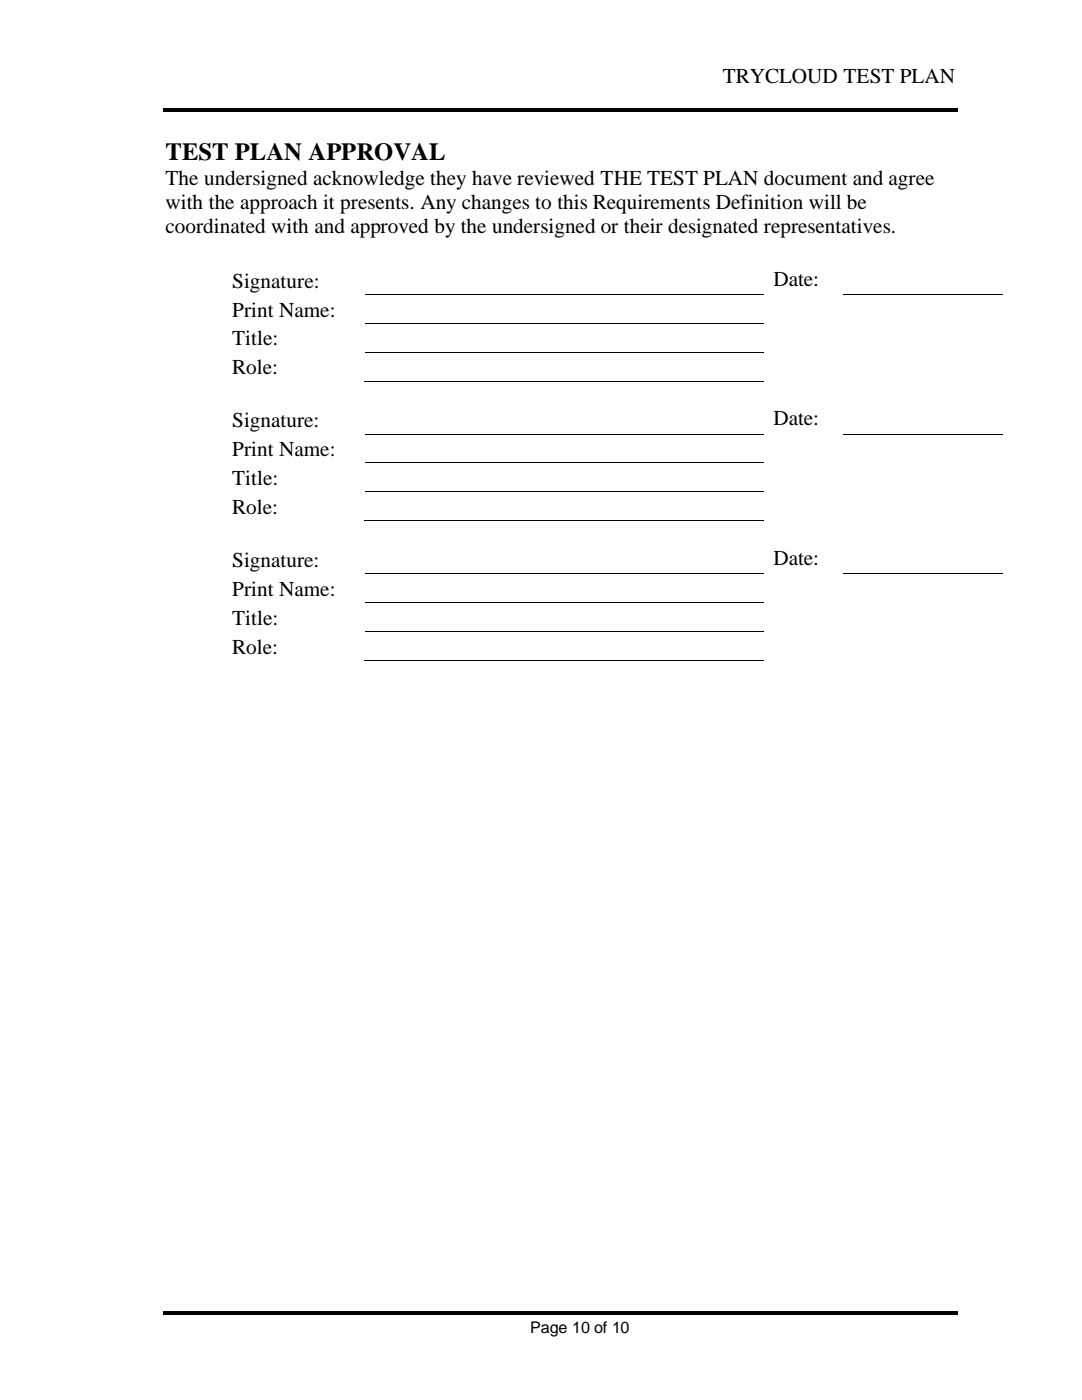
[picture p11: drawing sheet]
<svg xmlns="http://www.w3.org/2000/svg" width="216mm" height="279mm" viewBox="0 0 216 279" stroke-linecap="round" stroke-linejoin="round" font-family="sans-serif">
<defs><g id="words">
<text font-size="4.9" x="33" y="31.8">TEST PLAN APPROVAL</text>
<g font-size="4.2">
<text x="144.2" y="16.6">TRYCLOUD TEST PLAN</text>
<text x="33" y="36.8">The undersigned acknowledge they have reviewed THE TEST PLAN document and agree</text>
<text x="33" y="41.7">with the approach it presents. Any changes to this Requirements Definition will be</text>
<text x="33" y="46.6">coordinated with and approved by the undersigned or their designated representatives.</text>
<text x="46.3" y="57.4">Signature:</text>
<text x="154.3" y="57">Date:</text>
<text x="46.3" y="63.2">Print Name:</text>
<text x="46.3" y="68.9">Title:</text>
<text x="46.3" y="74.7">Role:</text>
<text x="46.3" y="85.3">Signature:</text>
<text x="154.3" y="84.9">Date:</text>
<text x="46.3" y="91">Print Name:</text>
<text x="46.3" y="96.8">Title:</text>
<text x="46.3" y="102.6">Role:</text>
<text x="46.3" y="113.1">Signature:</text>
<text x="154.3" y="112.7">Date:</text>
<text x="46.3" y="118.9">Print Name:</text>
<text x="46.3" y="124.7">Title:</text>
<text x="46.3" y="130.4">Role:</text>
</g>
<text font-size="3.2" x="105.8" y="266.1">Page 10 of 10</text>
</g></defs>
<g fill="#000">
<path d="M32.5 21.5h158.6v.8h-158.6z" fill-rule="evenodd"/>
<path d="M32.5 261.7h158.6v.8h-158.6z" fill-rule="evenodd"/>
</g>
<g fill="none" stroke="#000" stroke-width=".2">
<path d="M72.9 58.8h79.6M168.4 58.8h31.7M72.7 76.1h79.8M72.9 64.5h79.6M72.9 70.3h79.6M72.9 86.6h79.6M72.9 92.4h79.6M72.9 98.2h79.6M168.4 86.6h31.7M72.7 103.9h79.8M72.9 114.5h79.6M168.4 114.5h31.7"/>
<path d="M72.7 131.8h79.8M72.9 120.3h79.6M72.9 126h79.6"/>
</g>
<use href="#words"/>
</svg>
